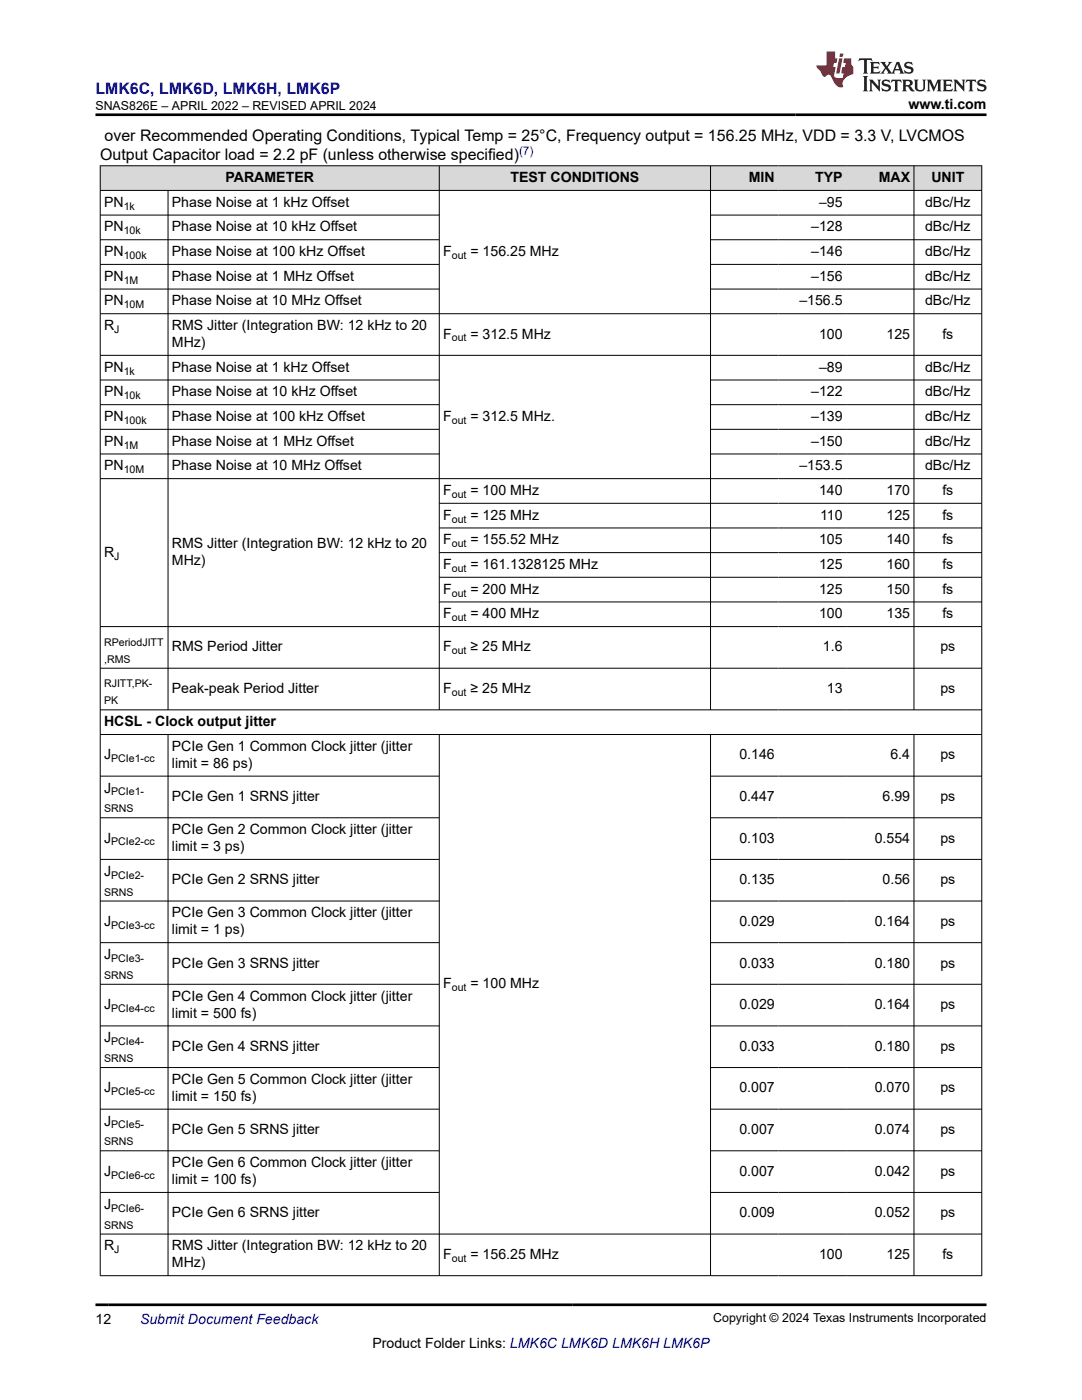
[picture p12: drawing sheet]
<svg xmlns="http://www.w3.org/2000/svg" width="216mm" height="279mm" viewBox="0 0 216 279" stroke-linecap="round" stroke-linejoin="round" font-family="sans-serif">
<defs><g id="words">
<text font-size="3.2" fill="#00f" x="19.1" y="18.7">LMK6C, LMK6D, LMK6H, LMK6P</text>
<g font-size="3.2">
<text x="20.9" y="28.2">over Recommended Operating Conditions, Typical Temp = 25°C, Frequency output = 156.25 MHz, VDD = 3.3 V, LVCMOS</text>
<text x="20" y="32">Output Capacitor load = 2.2 pF (unless otherwise specified)</text>
</g>
<g font-size="2.8">
<text x="181.3" y="21.8">www.ti.com</text>
<text x="20.8" y="41.3">PN</text>
<text x="34.3" y="41.3">Phase Noise at 1 kHz Offset</text>
<text x="45" y="36.4">PARAMETER</text>
<text x="101.9" y="36.4">TEST CONDITIONS</text>
<text x="149.4" y="36.4">MIN</text>
<text x="162.6" y="36.4">TYP</text>
<text x="163.4" y="41.3">–95</text>
<text x="175.3" y="36.4">MAX</text>
<text x="184.6" y="41.3">dBc/Hz</text>
<text x="185.8" y="36.4">UNIT</text>
<text x="20.8" y="46.2">PN</text>
<text x="34.3" y="46.2">Phase Noise at 10 kHz Offset</text>
<text x="161.9" y="46.2">–128</text>
<text x="184.6" y="46.2">dBc/Hz</text>
<text x="20.8" y="51.1">PN</text>
<text x="34.3" y="51.1">Phase Noise at 100 kHz Offset</text>
<text x="88.4" y="51.1">F</text>
<text x="93.9" y="51.1">= 156.25 MHz</text>
<text x="161.9" y="51.1">–146</text>
<text x="184.6" y="51.1">dBc/Hz</text>
<text x="20.8" y="56">PN</text>
<text x="34.3" y="56">Phase Noise at 1 MHz Offset</text>
<text x="161.9" y="56">–156</text>
<text x="184.6" y="56">dBc/Hz</text>
<text x="20.8" y="61">PN</text>
<text x="20.8" y="65.9">R</text>
<text x="34.3" y="61">Phase Noise at 10 MHz Offset</text>
<text x="34.3" y="65.9">RMS Jitter (Integration BW: 12 kHz to 20</text>
<text x="159.5" y="61">–156.5</text>
<text x="184.6" y="61">dBc/Hz</text>
<text x="34.3" y="69.3">MHz)</text>
<text x="88.4" y="67.6">F</text>
<text x="93.9" y="67.6">= 312.5 MHz</text>
<text x="163.4" y="67.6">100</text>
<text x="176.9" y="67.6">125</text>
<text x="188" y="67.6">fs</text>
<text x="20.8" y="74.2">PN</text>
<text x="34.3" y="74.2">Phase Noise at 1 kHz Offset</text>
<text x="163.4" y="74.2">–89</text>
<text x="184.6" y="74.2">dBc/Hz</text>
<text x="20.8" y="79.1">PN</text>
<text x="34.3" y="79.1">Phase Noise at 10 kHz Offset</text>
<text x="161.9" y="79.1">–122</text>
<text x="184.6" y="79.1">dBc/Hz</text>
<text x="20.8" y="84">PN</text>
<text x="20.8" y="89">PN</text>
<text x="34.3" y="84">Phase Noise at 100 kHz Offset</text>
<text x="34.3" y="89">Phase Noise at 1 MHz Offset</text>
<text x="88.4" y="84">F</text>
<text x="93.9" y="84">= 312.5 MHz.</text>
<text x="161.9" y="84">–139</text>
<text x="161.9" y="89">–150</text>
<text x="184.6" y="84">dBc/Hz</text>
<text x="184.6" y="89">dBc/Hz</text>
<text x="20.8" y="93.9">PN</text>
<text x="34.3" y="93.9">Phase Noise at 10 MHz Offset</text>
<text x="159.5" y="93.9">–153.5</text>
<text x="184.6" y="93.9">dBc/Hz</text>
<text x="88.4" y="98.8">F</text>
<text x="93.9" y="98.8">= 100 MHz</text>
<text x="163.4" y="98.8">140</text>
<text x="176.9" y="98.8">170</text>
<text x="188" y="98.8">fs</text>
<text x="88.4" y="103.7">F</text>
<text x="93.9" y="103.7">= 125 MHz</text>
<text x="163.6" y="103.7">110</text>
<text x="176.9" y="103.7">125</text>
<text x="188" y="103.7">fs</text>
<text x="20.8" y="111.1">R</text>
<text x="34.3" y="109.4">RMS Jitter (Integration BW: 12 kHz to 20</text>
<text x="34.3" y="112.8">MHz)</text>
<text x="88.4" y="108.6">F</text>
<text x="88.4" y="113.6">F</text>
<text x="93.9" y="108.6">= 155.52 MHz</text>
<text x="93.9" y="113.6">= 161.1328125 MHz</text>
<text x="163.4" y="108.6">105</text>
<text x="163.4" y="113.6">125</text>
<text x="176.9" y="108.6">140</text>
<text x="176.9" y="113.6">160</text>
<text x="188" y="108.6">fs</text>
<text x="188" y="113.6">fs</text>
<text x="88.4" y="118.5">F</text>
<text x="93.9" y="118.5">= 200 MHz</text>
<text x="163.4" y="118.5">125</text>
<text x="176.9" y="118.5">150</text>
<text x="188" y="118.5">fs</text>
<text x="88.4" y="123.4">F</text>
<text x="93.9" y="123.4">= 400 MHz</text>
<text x="163.4" y="123.4">100</text>
<text x="176.9" y="123.4">135</text>
<text x="188" y="123.4">fs</text>
<text x="34.3" y="130">RMS Period Jitter</text>
<text x="88.4" y="130">F</text>
<text x="93.9" y="130">≥ 25 MHz</text>
<text x="164.2" y="130">1.6</text>
<text x="187.6" y="130">ps</text>
<text x="34.3" y="138.3">Peak-peak Period Jitter</text>
<text x="88.4" y="138.3">F</text>
<text x="93.9" y="138.3">≥ 25 MHz</text>
<text x="165" y="138.3">13</text>
<text x="187.6" y="138.3">ps</text>
<text x="20.8" y="144.9">HCSL - Clock output jitter</text>
<text x="34.3" y="149.9">PCIe Gen 1 Common Clock jitter (jitter</text>
<text x="20.8" y="151.6">J</text>
<text x="34.3" y="153.2">limit = 86 ps)</text>
<text x="147.5" y="151.6">0.146</text>
<text x="177.7" y="151.6">6.4</text>
<text x="187.6" y="151.6">ps</text>
<text x="20.8" y="158.2">J</text>
<text x="34.3" y="159.9">PCIe Gen 1 SRNS jitter</text>
<text x="147.5" y="159.9">0.447</text>
<text x="176.1" y="159.9">6.99</text>
<text x="187.6" y="159.9">ps</text>
<text x="34.3" y="166.5">PCIe Gen 2 Common Clock jitter (jitter</text>
<text x="20.8" y="168.2">J</text>
<text x="34.3" y="169.9">limit = 3 ps)</text>
<text x="147.5" y="168.2">0.103</text>
<text x="174.5" y="168.2">0.554</text>
<text x="187.6" y="168.2">ps</text>
<text x="20.8" y="174.8">J</text>
<text x="34.3" y="176.5">PCIe Gen 2 SRNS jitter</text>
<text x="147.5" y="176.5">0.135</text>
<text x="176.1" y="176.5">0.56</text>
<text x="187.6" y="176.5">ps</text>
<text x="20.8" y="184.8">J</text>
<text x="34.3" y="183.1">PCIe Gen 3 Common Clock jitter (jitter</text>
<text x="147.5" y="184.8">0.029</text>
<text x="174.5" y="184.8">0.164</text>
<text x="187.6" y="184.8">ps</text>
<text x="20.8" y="191.4">J</text>
<text x="34.3" y="186.5">limit = 1 ps)</text>
<text x="34.3" y="193.1">PCIe Gen 3 SRNS jitter</text>
<text x="88.4" y="197.2">F</text>
<text x="93.9" y="197.2">= 100 MHz</text>
<text x="147.5" y="193.1">0.033</text>
<text x="174.5" y="193.1">0.180</text>
<text x="187.6" y="193.1">ps</text>
<text x="20.8" y="201.4">J</text>
<text x="34.3" y="199.7">PCIe Gen 4 Common Clock jitter (jitter</text>
<text x="34.3" y="203.1">limit = 500 fs)</text>
<text x="147.5" y="201.4">0.029</text>
<text x="174.5" y="201.4">0.164</text>
<text x="187.6" y="201.4">ps</text>
<text x="20.8" y="208">J</text>
<text x="34.3" y="209.7">PCIe Gen 4 SRNS jitter</text>
<text x="147.5" y="209.7">0.033</text>
<text x="174.5" y="209.7">0.180</text>
<text x="187.6" y="209.7">ps</text>
<text x="20.8" y="218">J</text>
<text x="34.3" y="216.3">PCIe Gen 5 Common Clock jitter (jitter</text>
<text x="34.3" y="219.7">limit = 150 fs)</text>
<text x="147.5" y="218">0.007</text>
<text x="174.5" y="218">0.070</text>
<text x="187.6" y="218">ps</text>
<text x="20.8" y="224.6">J</text>
<text x="34.3" y="226.3">PCIe Gen 5 SRNS jitter</text>
<text x="147.5" y="226.3">0.007</text>
<text x="174.5" y="226.3">0.074</text>
<text x="187.6" y="226.3">ps</text>
<text x="34.3" y="232.9">PCIe Gen 6 Common Clock jitter (jitter</text>
<text x="20.8" y="234.6">J</text>
<text x="34.3" y="236.3">limit = 100 fs)</text>
<text x="147.5" y="234.6">0.007</text>
<text x="174.5" y="234.6">0.042</text>
<text x="187.6" y="234.6">ps</text>
<text x="20.8" y="241.2">J</text>
<text x="34.3" y="242.9">PCIe Gen 6 SRNS jitter</text>
<text x="147.5" y="242.9">0.009</text>
<text x="174.5" y="242.9">0.052</text>
<text x="187.6" y="242.9">ps</text>
<text x="20.8" y="249.6">R</text>
<text x="34.3" y="249.6">RMS Jitter (Integration BW: 12 kHz to 20</text>
<text x="88.4" y="251.3">F</text>
<text x="93.9" y="251.3">= 156.25 MHz</text>
<text x="163.4" y="251.3">100</text>
<text x="176.9" y="251.3">125</text>
<text x="188" y="251.3">fs</text>
<text x="34.3" y="252.9">MHz)</text>
<text x="19.1" y="264.2">12</text>
<text x="74.3" y="269">Product Folder Links: LMK6C LMK6D LMK6H LMK6P</text>
</g>
<text font-size="2.8" fill="#00f" x="27.9" y="264.2">Submit Document Feedback</text>
<g font-size="2.5">
<text x="19.1" y="21.9">SNAS826E – APRIL 2022 – REVISED APRIL 2024</text>
<text x="142.3" y="263.9">Copyright © 2024 Texas Instruments Incorporated</text>
</g>
<text font-size="2.4" fill="#00f" x="103.6" y="31">(7)</text>
<g font-size="2.1">
<text x="24.7" y="41.8">1k</text>
<text x="24.7" y="46.8">10k</text>
<text x="24.7" y="51.7">100k</text>
<text x="90.1" y="51.7">out</text>
<text x="24.7" y="56.6">1M</text>
<text x="24.7" y="61.5">10M</text>
<text x="22.8" y="66.4">J</text>
<text x="90.1" y="68.1">out</text>
<text x="24.7" y="74.8">1k</text>
<text x="24.7" y="79.7">10k</text>
<text x="24.7" y="84.6">100k</text>
<text x="24.7" y="89.5">1M</text>
<text x="90.1" y="84.6">out</text>
<text x="24.7" y="94.4">10M</text>
<text x="90.1" y="99.4">out</text>
<text x="90.1" y="104.3">out</text>
<text x="22.8" y="111.7">J</text>
<text x="90.1" y="109.2">out</text>
<text x="90.1" y="114.1">out</text>
<text x="90.1" y="119">out</text>
<text x="90.1" y="124">out</text>
<text x="20.8" y="128.9">RPeriodJITT</text>
<text x="90.1" y="130.6">out</text>
<text x="20.8" y="132.3">,RMS</text>
<text x="20.8" y="137.2">RJITT,PK-</text>
<text x="20.8" y="140.6">PK</text>
<text x="90.1" y="138.9">out</text>
<text x="22.2" y="152.1">PCIe1-cc</text>
<text x="22.2" y="158.7">PCIe1-</text>
<text x="20.8" y="162.1">SRNS</text>
<text x="22.2" y="168.7">PCIe2-cc</text>
<text x="20.8" y="178.7">SRNS</text>
<text x="22.2" y="175.3">PCIe2-</text>
<text x="22.2" y="185.4">PCIe3-cc</text>
<text x="22.2" y="192">PCIe3-</text>
<text x="20.8" y="195.4">SRNS</text>
<text x="90.1" y="197.8">out</text>
<text x="22.2" y="202">PCIe4-cc</text>
<text x="22.2" y="208.6">PCIe4-</text>
<text x="20.8" y="212">SRNS</text>
<text x="22.2" y="218.6">PCIe5-cc</text>
<text x="22.2" y="225.2">PCIe5-</text>
<text x="20.8" y="228.6">SRNS</text>
<text x="22.2" y="235.2">PCIe6-cc</text>
<text x="20.8" y="245.2">SRNS</text>
<text x="22.2" y="241.8">PCIe6-</text>
<text x="22.8" y="250.1">J</text>
<text x="90.1" y="251.8">out</text>
</g>
</g></defs>
<g fill="#d8d8d8">
<path d="M20 33.1h175.9v4.9h-175.9z" fill-rule="evenodd"/>
<path d="M20.1 33.1h67.5v4.8h-67.5z" fill-rule="evenodd"/>
<path d="M87.7 33.1h54v4.8h-54z" fill-rule="evenodd"/>
<path d="M141.8 33.1h13.5v4.8h-13.5z" fill-rule="evenodd"/>
<path d="M155.3 33.1h13.5v4.8h-13.5z" fill-rule="evenodd"/>
<path d="M168.8 33.1h13.5v4.8h-13.5z" fill-rule="evenodd"/>
<path d="M182.4 33.1h13.4v4.8h-13.4z" fill-rule="evenodd"/>
</g>
<g fill="none" stroke="#000" stroke-width=".2">
<path d="M19.9 33.1h176.1M19.9 38h176.1M20 33v221.7M33.5 38v103.7M87.7 33v108.7M141.8 33v108.7M182.4 33v108.7M195.9 33v221.7M19.9 42.9h67.8M19.9 47.8h67.8M19.9 52.8h67.8M19.9 57.7h67.8"/>
<path d="M141.8 42.9h54.2M141.8 47.8h54.2M141.8 52.8h54.2M141.8 57.7h54.2M19.9 62.6h176.1M19.9 70.9h176.1M19.9 75.8h67.8M141.8 75.8h54.2M19.9 95.5h176.1M19.9 80.8h67.8M19.9 85.7h67.8M19.9 90.6h67.8"/>
<path d="M141.8 80.8h54.2M141.8 85.7h54.2M141.8 90.6h54.2M87.7 100.4h108.3M87.7 105.4h108.3M87.7 110.3h108.3M87.7 115.2h108.3M19.9 133.4h176.1M87.7 120.1h108.3M196 125.1h-176.1M19.9 141.7h176.1M19.9 146.6h176.1"/>
<path d="M19.9 154.9h67.8M33.5 146.6v108.1M87.7 146.6v108.1M141.8 146.6v108.1M141.8 154.9h54.2M182.4 146.6v108.1M19.9 163.2h67.8M19.9 171.5h67.8M19.9 179.8h67.8M141.8 163.2h54.2M141.8 171.5h54.2M141.8 179.8h54.2"/>
<path d="M19.9 188.1h67.8M19.9 196.4h67.8M141.8 188.1h54.2M141.8 196.4h54.2M19.9 204.7h67.8M19.9 213.1h67.8M141.8 204.7h54.2M141.8 213.1h54.2M19.9 221.4h67.8M19.9 229.7h67.8M19.9 238h67.8M141.8 221.4h54.2"/>
<path d="M141.8 229.7h54.2M141.8 238h54.2M19.9 246.3h176.1M19.9 254.6h176.1"/>
</g>
<path d="M171.5 11.6l-.2 .6 .5-.2h.6v.1v2.2l-.2 .4h1l-.2-.4v-2.2v-.1h.5l.6 .2-.2-.6zM173.6 12.4l.2 .3v1.6l-.2 .4h1.9l.1-.6a1.08 1.08 0 0 1-1.3 .2v-.7h.6l.4 .2v-.7l-.4 .2h-.6v-.5l.2-.2a1 1 0 0 1 1 .3l-.1-.5zM175.7 12.4l.9 1.1-1 1.2h.9l-.2-.2 .5-.8 .4 .8-.2 .2h1.6l-.2-.2 .2-.5h.9l.1 .5-.1 .2h.9l-.2-.4-.8-1.9h-.5l-.9 2.1-.9-1.1 .9-1h-.8l.2 .2-.4 .6-.4-.6 .2-.2zM179 12.8l.4 1h-.7zM180.7 12.5a.65 .65 0 0 0-.2 .7 .65 .65 0 0 0 .6 .5l.6 .1 .1 .3a.79 .79 0 0 1-.7 .4 .79 .79 0 0 1-.7-.5l.1 .7 .2-.1a.93 .93 0 0 0 1.1 0 .93 .93 0 0 0 .4-.9 1.46 1.46 0 0 0-1.2-.6l-.1-.3a1.09 1.09 0 0 1 1.2 .2l-.2-.6-.1 .1-.5-.2zM172.2 15.2l.2 .4v2.2l-.2 .4h1l-.2-.4v-2.2l.2-.4zM173.4 15.9l.2 .4v1.5l-.2 .4h.8l-.3-.4 .1-1.3 1.6 1.8v-2l.2-.4h-.7l.1 .2 .1 1.1-1.2-1.3zM176.2 16a.65 .65 0 0 0-.2 .8 .65 .65 0 0 0 .6 .4l.6 .2 .1 .2a.79 .79 0 0 1-.7 .4 .79 .79 0 0 1-.7-.5l.1 .7 .2-.1a.93 .93 0 0 0 1.1 .1 .93 .93 0 0 0 .4-1 1.46 1.46 0 0 0-1.2-.5l-.1-.4a1.09 1.09 0 0 1 1.2 .2l-.1-.6-.2 .1-.5-.1zM177.9 15.9l-.1 .6a.63 .63 0 0 1 .8-.3v1.6l-.3 .4h1l-.2-.4v-1.6a.66 .66 0 0 1 .8 .3l-.1-.6zM180 15.9l.2 .4v1.5l-.2 .4h1l-.2-.2-.1-.7h.5l.1 .2a.79 .79 0 0 0 1.2 .6l-1-.9a.61 .61 0 0 0 .6-.6 .61 .61 0 0 0-.5-.7zM180.8 16.2h.1a.47 .47 0 0 1 .5 .1 .47 .47 0 0 1 .1 .5l-.1 .1-.7 .1zM182.3 15.9l.2 .2a2.27 2.27 0 0 0 .4 2 1.04 1.04 0 0 0 1.7-.7v-1.3l.2-.2h-.8l.2 .4v1.1a.6 .6 0 0 1-.6 .6 .6 .6 0 0 1-.6-.6v-1.1l.3-.4zM184.9 15.9l.2 .4v1.5l-.2 .4h.8l-.3-.4v-1.4l.9 1.9 .9-1.9v1.4l-.3 .4h1l-.2-.4v-1.5l.2-.4h-.8l-.7 1.5-.6-1.5zM188.1 15.9l.2 .4v1.5l-.2 .4h1.9l.1-.6a1.09 1.09 0 0 1-1.3 .2v-.7h.6l.4 .2v-.6l-.4 .2h-.6v-.6l.2-.1a1.01 1.01 0 0 1 1 .3l-.1-.6zM190.2 15.9l.3 .4v1.5l-.3 .4h.8l-.2-.4v-1.3l1.6 1.8v-2l.2-.4h-.7l.2 .2v1.1l-1.2-1.3zM192.8 15.9l-.1 .6a.63 .63 0 0 1 .8-.3v1.6l-.3 .4h1l-.2-.4v-1.6a.66 .66 0 0 1 .8 .3l-.1-.6zM195.2 16a.65 .65 0 0 0-.2 .8 .65 .65 0 0 0 .6 .4l.6 .2 .2 .2a.79 .79 0 0 1-.7 .4 .79 .79 0 0 1-.7-.5l.1 .7 .2-.1a.93 .93 0 0 0 1 .1 .93 .93 0 0 0 .5-1 1.46 1.46 0 0 0-1.3-.5v-.4a1.09 1.09 0 0 1 1.2 .2l-.2-.6-.2 .1-.5-.1z" fill="#231f20"/>
<path d="M164.9 10.3v2.7h-2l.1 .4 .8 1a.95 .95 0 0 0 1 .9 .59 .59 0 0 1 .5-.4 .59 .59 0 0 1 .5 .3l.4 .8a1.59 1.59 0 0 0 2.1 1.4 1.61 1.61 0 0 1 1-2.3l1-.3-.1-1.5a1.59 1.59 0 0 1-.3-1.7h-1.5l-.2 .9h.6l-.2 .9h-.5l-.2 .9v.3l.4 .1-.1 .9h-.7a.73 .73 0 0 1-1-.7l.3-1.5h-.5l.1-.9h.5l.2-.9h-.5v-1.3zM167.4 11.6l-.6 3.1h.7l.6-3.1zM167.6 10.7l-.1 .6h.7l.1-.6z" fill="#ed1c24"/>
<path d="M19.1 22.9h177.8M19.1 260.4h177.8" fill="none" stroke="#000" stroke-width=".53"/>
<use href="#words"/>
</svg>
